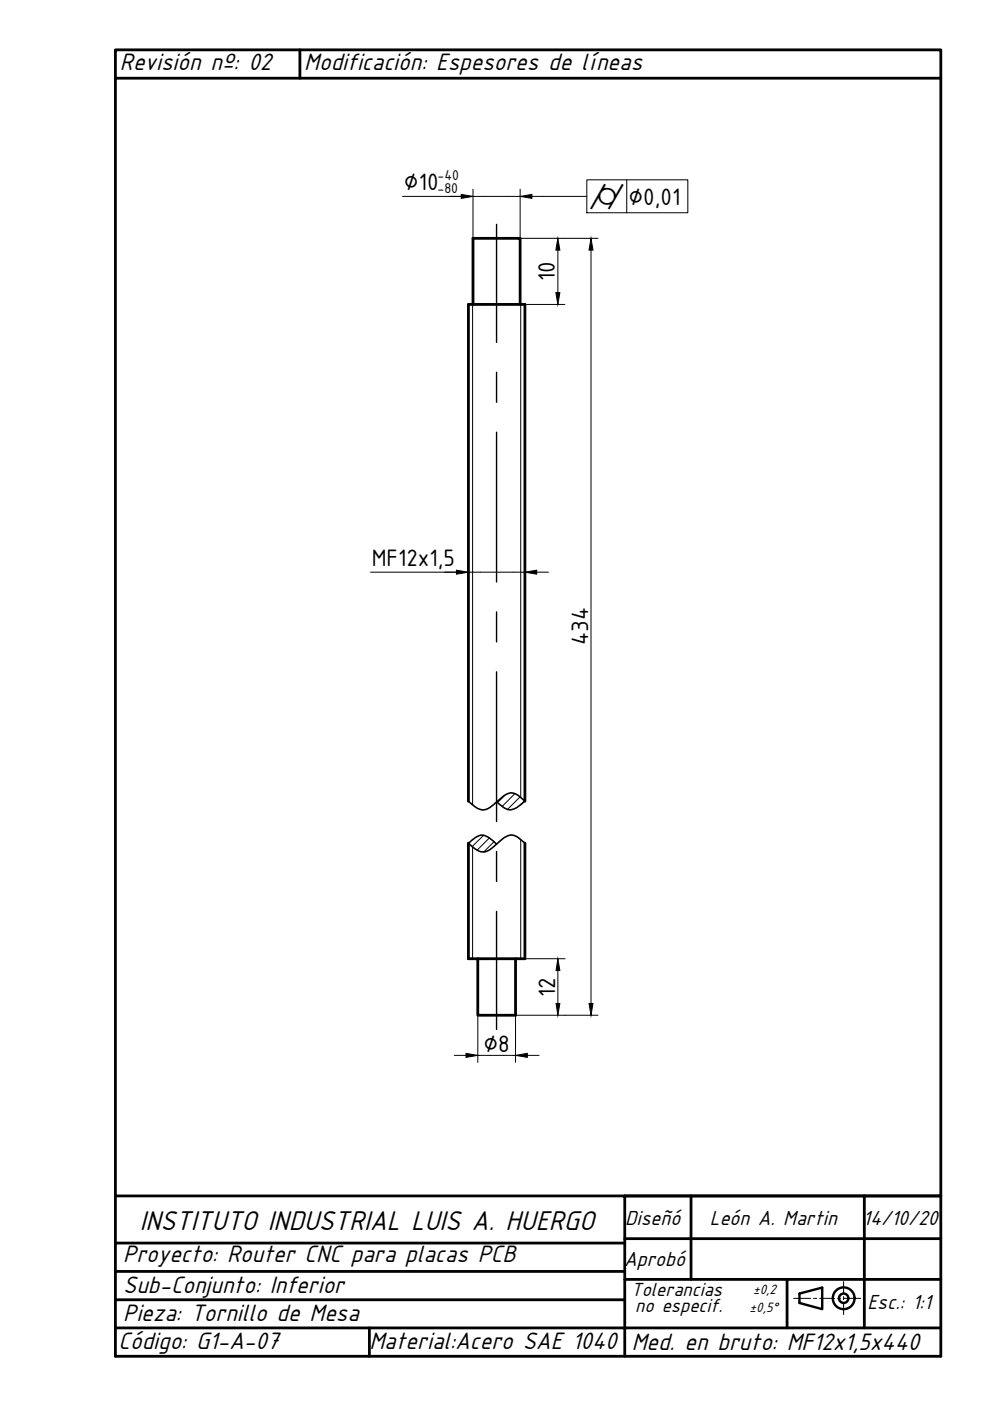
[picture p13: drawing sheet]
<svg xmlns="http://www.w3.org/2000/svg" width="210mm" height="297mm" viewBox="0 0 210 297" stroke-linecap="round" stroke-linejoin="round" font-family="sans-serif">
<defs><g id="words">
<text font-size="6.4" x="29.6" y="260.9">INSTITUTO INDUSTRIAL LUIS A. HUERGO</text>
<g font-size="5.6">
<text x="25.4" y="14.8">Revisión nº: 02</text>
<text x="64.5" y="14.8">Modificación: Espesores de líneas</text>
<text x="26.1" y="267.6">Proyecto: Router CNC para placas PCB</text>
<text x="26.1" y="274.1">Sub-Conjunto: Inferior</text>
<text x="26.1" y="280.1">Pieza: Tornillo de Mesa</text>
<text x="25.1" y="286">Código: G1-A-07</text>
<text x="78.3" y="286.1">Material:Acero SAE 1040</text>
<text x="133.9" y="286.2">Med. en bruto: MF12x1,5x440</text>
</g>
<g font-size="5.4">
<text x="85.6" y="40.3">∅10</text>
<text x="133.2" y="43.5">∅0,01</text>
<text x="117.6" y="59.6" transform="rotate(-90 117.6 59.6)">10</text>
<text x="78.8" y="120">MF12x1,5</text>
<text x="124.7" y="136.8" transform="rotate(-90 124.7 136.8)">434</text>
<text x="117.7" y="211.4" transform="rotate(-90 117.7 211.4)">12</text>
<text x="102.5" y="223.1">∅8</text>
</g>
<g font-size="4.8">
<text x="132.5" y="259.8">Diseñó</text>
<text x="150.5" y="259.8">León A. Martin</text>
<text x="183" y="259.7">14/10/20</text>
<text x="132.3" y="268.5">Aprobó</text>
<text x="183.9" y="277.5">Esc.: 1:1</text>
</g>
<text font-size="4.7" x="124.8" y="44.2">⌭</text>
<g font-size="4.5">
<text x="133.8" y="274.7">Tolerancias</text>
<text x="134.7" y="278.2">no especif.</text>
</g>
<g font-size="3.3">
<text x="92.8" y="38.2">-40</text>
<text x="92.8" y="41">-80</text>
</g>
<g font-size="3.2">
<text x="159.7" y="274.3">±0,2</text>
<text x="158.9" y="278.1">±0,5°</text>
</g>
</g></defs>
<!-- layer: 0 -->
<g fill="none" stroke="#000" stroke-width=".59">
<path d="M63.6 10.6v6M100.3 64.5v-14h10v14M99.3 169.9v-105.4h12v105.4M99.3 178.8v24.5h12v-24.5M101.3 203.3v12h8v-12M24.5 253.6h108v34M132.5 253.6h67M146.5 253.6v17.7M183.3 253.6v27.9M24.5 275.6h108M24.5 269.6h108M24.5 263.6h108"/>
<path d="M132.5 271.3h67M132.5 262.6h67M166.9 271.3v10.2M24.5 287.6v-277h175v277M24.5 281.5h175M78.3 281.5v6.1"/>
</g>
<!-- layer: DIBUJO -->
<path d="M24.5 16.6h175M24.5 287.6h175" fill="none" stroke="#000" stroke-width=".59"/>
<!-- layer: 0 -->
<g fill="none" stroke="#000" stroke-width=".51">
<path d="M169.5 274.3l4.8-1.3v4.6l-4.8-1.3z"/>
<circle cx="178.9" cy="275.3" r="2.31"/>
<circle cx="178.9" cy="275.3" r=".99"/>
</g>
<g fill="none" stroke="#000" stroke-width=".21">
<path d="M85.3 41.6h25M100.3 40.1v10.4M110.3 40.1v10.4h16.5M112.8 41.6h2.5M118.3 53v9M125.3 53v159.8M100.2 64.5v106.1M110.4 64.5v104.6M111.3 64.5h8.5M99.3 111.7v11.1M111.3 108.7v14.1M78.6 121.3h32.7"/>
<path d="M113.8 121.3h2.5M100.2 179.6v23.7M102.5 177.1l-2.4 2.4M103.8 177.7l-2.6 2.5M104.7 178.5l-2.1 2.1M107 168.6l-1.5 1.6M109.2 168.3l-2.7 2.7M110.3 168.9l-2.7 2.7M110.4 178v25.3M111.2 169.8l-.8 .9M101.3 215.3v9.9M109.3 203.3h10.5"/>
<path d="M118.3 205.8v7M126.8 215.3h-17.5v9.9M96.3 223.8h2.5M101.3 223.8h8M111.8 223.8h2.5M168.3 275.3h3.6M172.5 275.3h.6M173.8 275.3h3.2M177.6 275.3h.6M178.9 271.7v2.6M178.9 274.9v.6M178.9 276.2v2.5"/>
<path d="M178.9 275.3h3.6"/>
</g>
<!-- layer: Symbol (ISO) -->
<path d="M124.4 38.1h21.4v7h-21.4zM132.9 38.1v7M115.3 41.6h9.1" fill="none" stroke="#000" stroke-width=".21"/>
<!-- layer: 0 -->
<path d="M97.8 41.2l2.5 .4-2.5 .5zM110.3 41.6l2.5-.4v.9zM118.3 50.5l.4 2.5h-.8zM125.3 50.5l.4 2.5h-.8zM117.9 62h.8l-.4 2.5zM96.8 120.9l2.5 .4-2.5 .4zM111.3 121.3l2.5-.4v.8zM117.9 212.8h.8l-.4 2.5zM118.3 203.3l.4 2.5h-.8zM124.9 212.8h.8l-.4 2.5zM98.8 223.3l2.5 .5-2.5 .4zM109.3 223.8l2.5-.5v.9z" fill="#000" stroke="#000" stroke-width=".21"/>
<path d="M105.3 47.6v25M105.3 78.9v6.4M105.3 91.6v31.8M105.3 129.7v6.4M105.3 142.4v31.8M105.3 180.5v6.4M105.3 193.2v25.1" fill="none" stroke="#000" stroke-width=".3"/>
<path d="M99.3 178.8l1.5 1.2a2.65 2.65 0 0 0 3.8-.4l1.5-1.3a2.72 2.72 0 0 1 3.3-1l1.9 1.5M99.3 178.8l1.5-1.2a2.26 2.26 0 0 1 3 .1l1.5 1.3M99.3 169.9l1.5 1.2a2.56 2.56 0 0 0 3.8-.4l1.5-1.3a2.68 2.68 0 0 1 3.7-.8l1.5 1.3M111.3 169.8l-.7 .7a2.84 2.84 0 0 1-3.8 .7l-1.5-1.2" fill="none" stroke="#000" stroke-width=".34"/>
<use href="#words"/>
</svg>
